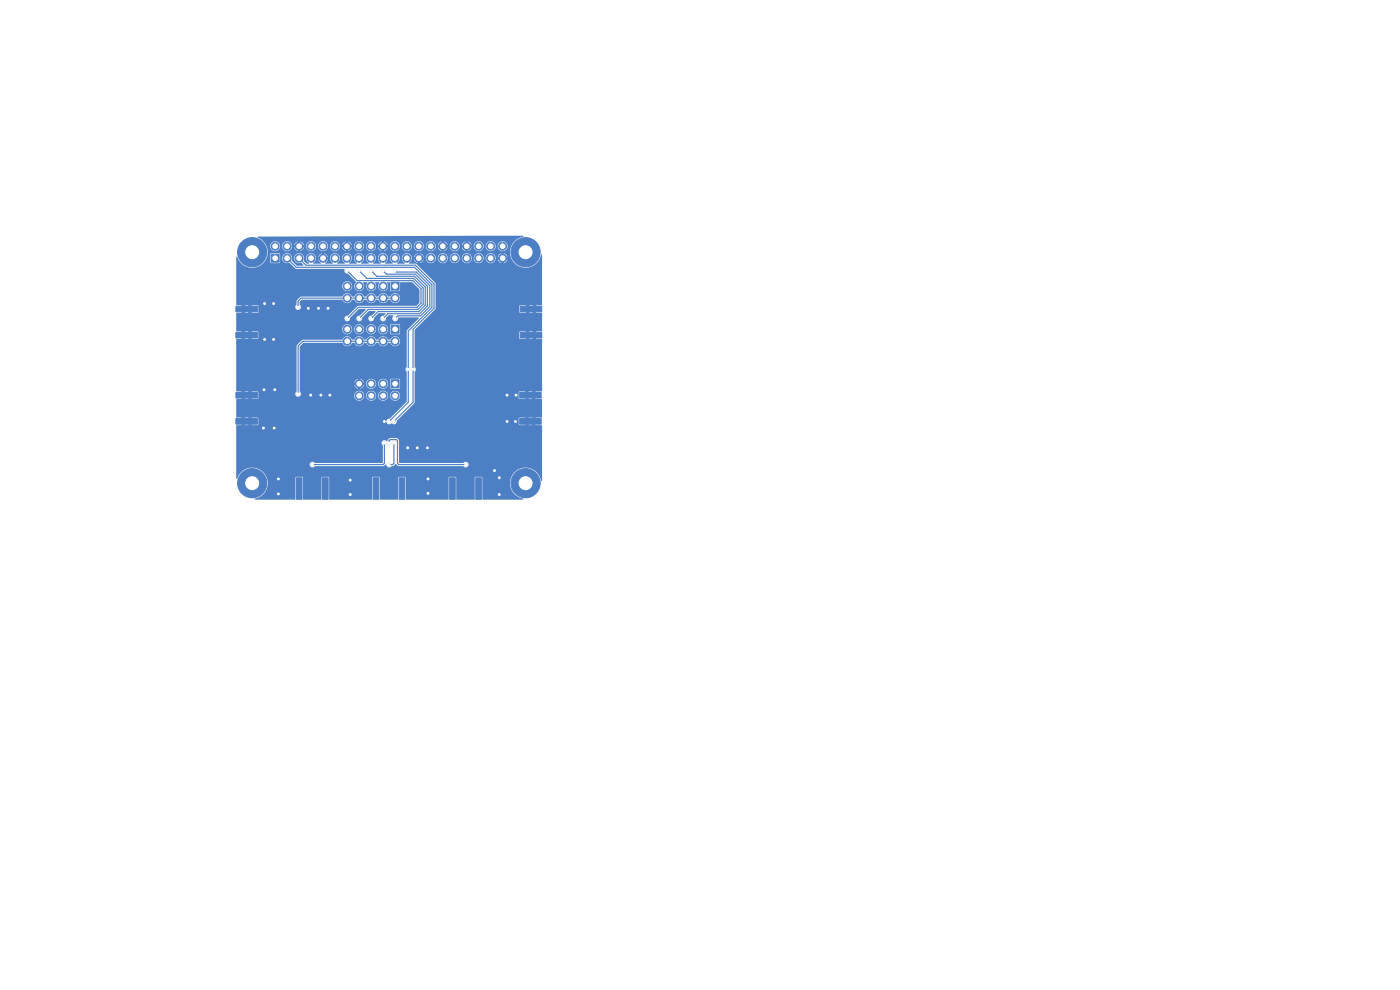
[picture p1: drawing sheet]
<svg xmlns="http://www.w3.org/2000/svg" width="297mm" height="210mm" viewBox="0 0 297 210" stroke-linecap="round" stroke-linejoin="round" font-family="sans-serif">
<g fill="#4d7fc4" stroke="#4d7fc4" stroke-width=".21">
<path d="M68.4 101.4h1.2v4.5h-1.2z"/>
<path d="M62.9 101.4h1.2v4.5h-1.2z"/>
<path d="M100.9 101.4h1.2v4.5h-1.2z"/>
<path d="M95.4 101.4h1.2v4.5h-1.2z"/>
<path d="M57.5 53.9h1.7v1.7h-1.7z"/>
<path d="M50 70.5h4.6v1.2h-4.6z"/>
<path d="M50 65h4.6v1.2h-4.6z"/>
<path d="M83 69h1.7v1.7h-1.7z"/>
<path d="M83 59.9h1.7v1.7h-1.7z"/>
<path d="M110.2 83.2h4.6v1.2h-4.6z"/>
<path d="M110.2 88.8h4.6v1.2h-4.6z"/>
<path d="M110.4 65h4.5v1.2h-4.5z"/>
<path d="M110.4 70.5h4.5v1.2h-4.5z"/>
<path d="M83 80.6h1.7v1.7h-1.7z"/>
<path d="M50 88.8h4.6v1.2h-4.6z"/>
<path d="M50 83.2h4.6v1.2h-4.6z"/>
<path d="M84.7 101.4h1.2v4.5h-1.2z"/>
<path d="M79.1 101.4h1.2v4.5h-1.2z"/>
<circle cx="111.5" cy="53.5" r="3.1"/>
<circle cx="111.5" cy="102.5" r="3.1"/>
<circle cx="58.4" cy="52.2" r=".85"/>
<circle cx="60.9" cy="54.8" r=".85"/>
<circle cx="60.9" cy="52.2" r=".85"/>
<circle cx="63.5" cy="54.8" r=".85"/>
<circle cx="63.5" cy="52.2" r=".85"/>
<circle cx="66" cy="54.8" r=".85"/>
<circle cx="66" cy="52.2" r=".85"/>
<circle cx="68.5" cy="54.8" r=".85"/>
<circle cx="68.5" cy="52.2" r=".85"/>
<circle cx="71.1" cy="54.8" r=".85"/>
<circle cx="71.1" cy="52.2" r=".85"/>
<circle cx="73.6" cy="54.8" r=".85"/>
<circle cx="73.6" cy="52.2" r=".85"/>
<circle cx="76.2" cy="54.8" r=".85"/>
<circle cx="76.2" cy="52.2" r=".85"/>
<circle cx="78.7" cy="54.8" r=".85"/>
<circle cx="78.7" cy="52.2" r=".85"/>
<circle cx="81.2" cy="54.8" r=".85"/>
<circle cx="81.2" cy="52.2" r=".85"/>
<circle cx="83.8" cy="54.8" r=".85"/>
<circle cx="83.8" cy="52.2" r=".85"/>
<circle cx="86.3" cy="54.8" r=".85"/>
<circle cx="86.3" cy="52.2" r=".85"/>
<circle cx="88.9" cy="54.8" r=".85"/>
<circle cx="88.9" cy="52.2" r=".85"/>
<circle cx="91.4" cy="54.8" r=".85"/>
<circle cx="91.4" cy="52.2" r=".85"/>
<circle cx="93.9" cy="54.8" r=".85"/>
<circle cx="93.9" cy="52.2" r=".85"/>
<circle cx="96.5" cy="54.8" r=".85"/>
<circle cx="96.5" cy="52.2" r=".85"/>
<circle cx="99" cy="54.8" r=".85"/>
<circle cx="99" cy="52.2" r=".85"/>
<circle cx="101.6" cy="54.8" r=".85"/>
<circle cx="101.6" cy="52.2" r=".85"/>
<circle cx="104.1" cy="54.8" r=".85"/>
<circle cx="104.1" cy="52.2" r=".85"/>
<circle cx="106.6" cy="54.8" r=".85"/>
<circle cx="106.6" cy="52.2" r=".85"/>
<circle cx="83.8" cy="72.4" r=".85"/>
<circle cx="81.3" cy="69.8" r=".85"/>
<circle cx="81.3" cy="72.4" r=".85"/>
<circle cx="78.7" cy="69.8" r=".85"/>
<circle cx="78.7" cy="72.4" r=".85"/>
<circle cx="76.2" cy="69.8" r=".85"/>
<circle cx="76.2" cy="72.4" r=".85"/>
<circle cx="73.7" cy="69.8" r=".85"/>
<circle cx="73.7" cy="72.4" r=".85"/>
<circle cx="53.5" cy="102.5" r="3.1"/>
<circle cx="83.8" cy="63.2" r=".85"/>
<circle cx="81.3" cy="60.7" r=".85"/>
<circle cx="81.3" cy="63.2" r=".85"/>
<circle cx="78.7" cy="60.7" r=".85"/>
<circle cx="78.7" cy="63.2" r=".85"/>
<circle cx="76.2" cy="60.7" r=".85"/>
<circle cx="76.2" cy="63.2" r=".85"/>
<circle cx="73.7" cy="60.7" r=".85"/>
<circle cx="73.7" cy="63.2" r=".85"/>
<circle cx="83.8" cy="83.9" r=".85"/>
<circle cx="81.3" cy="81.4" r=".85"/>
<circle cx="81.3" cy="83.9" r=".85"/>
<circle cx="78.7" cy="81.4" r=".85"/>
<circle cx="78.7" cy="83.9" r=".85"/>
<circle cx="76.2" cy="81.4" r=".85"/>
<circle cx="76.2" cy="83.9" r=".85"/>
<circle cx="53.5" cy="53.5" r="3.1"/>
</g>
<g fill="#ececec" stroke="#ececec" stroke-width=".21">
<circle cx="107.6" cy="89.4" r=".4"/>
<circle cx="58" cy="72" r=".4"/>
<circle cx="58.3" cy="82.7" r=".4"/>
<circle cx="69.6" cy="65.4" r=".4"/>
<circle cx="88.5" cy="95" r=".4"/>
<circle cx="105.9" cy="104.9" r=".4"/>
<circle cx="67.6" cy="65.4" r=".4"/>
<circle cx="86.5" cy="95" r=".4"/>
<circle cx="109.5" cy="83.8" r=".4"/>
<circle cx="109.3" cy="89.4" r=".4"/>
<circle cx="74.3" cy="104.9" r=".4"/>
<circle cx="55.9" cy="90.8" r=".4"/>
<circle cx="65.4" cy="65.4" r=".4"/>
<circle cx="68.1" cy="83.8" r=".4"/>
<circle cx="56.1" cy="64.4" r=".4"/>
<circle cx="107.6" cy="83.8" r=".4"/>
<circle cx="56.1" cy="72" r=".4"/>
<circle cx="56" cy="82.7" r=".4"/>
<circle cx="90.8" cy="104.6" r=".4"/>
<circle cx="104.9" cy="99.8" r=".4"/>
<circle cx="74.3" cy="101.9" r=".4"/>
<circle cx="81.5" cy="89.4" r=".4"/>
<circle cx="65.9" cy="83.8" r=".4"/>
<circle cx="90.7" cy="95" r=".4"/>
<circle cx="58.2" cy="90.8" r=".4"/>
<circle cx="105.9" cy="101.3" r=".4"/>
<circle cx="59.1" cy="104.8" r=".4"/>
<circle cx="70" cy="83.8" r=".4"/>
<circle cx="59.1" cy="101.6" r=".4"/>
<circle cx="90.8" cy="101.6" r=".4"/>
<circle cx="58" cy="64.4" r=".4"/>
<circle cx="86.6" cy="78.4" r=".4"/>
<circle cx="82.5" cy="89.4" r=".4"/>
<circle cx="83.6" cy="89.4" r=".4"/>
<circle cx="87.6" cy="78.4" r=".4"/>
<circle cx="73.7" cy="67.6" r=".4"/>
<circle cx="73.7" cy="57.4" r=".4"/>
<circle cx="76.2" cy="57.4" r=".4"/>
<circle cx="76.2" cy="67.6" r=".4"/>
<circle cx="78.7" cy="57.4" r=".4"/>
<circle cx="78.7" cy="67.6" r=".4"/>
<circle cx="81.3" cy="67.6" r=".4"/>
<circle cx="81.3" cy="57.4" r=".4"/>
<circle cx="83.8" cy="57.4" r=".4"/>
<circle cx="83.8" cy="67.6" r=".4"/>
<circle cx="66.3" cy="98.6" r=".4"/>
<circle cx="81.6" cy="94" r=".4"/>
<circle cx="82.5" cy="98.6" r=".4"/>
<circle cx="83.6" cy="94" r=".4"/>
<circle cx="82.5" cy="94" r=".4"/>
<circle cx="98.8" cy="98.6" r=".4"/>
<circle cx="63.2" cy="65.2" r=".4"/>
<circle cx="63.2" cy="83.6" r=".4"/>
</g>
<g fill="none" stroke="#4d7fc4" stroke-width=".25">
<path d="M60.9 54.8l2 1.9h25.1l3.6 3.7v4.8l-5 5v15.1l-4.1 4.1M63.4 54.8l1.5 1.5h23.2l4 3.9v5.2l-4.5 4.5v15.4l-4 4.1M73.7 57.4l2.1 2.1h11.8l1.7 1.8v3l-.8 .9h-12.5l-2.3 2.4M76.2 57.4l1.6 1.7h10l2 2v3.4l-1.1 1.1h-10.6l-1.9 2M78.7 57.4l1.2 1.2h8l2.3 2.3v3.8l-1.4 1.4h-8.6l-1.5 1.5M81.3 57.4l.7 .8h6.1l2.6 2.5v4.2l-1.7 1.6h-6.7l-1 1.1M83.8 57.4l.3 .3h4.2l2.9 2.9v4.4l-2 2h-4.8l-.6 .6M83.8 63.2h-19.9l-.7 .7v1.3M83.8 72.4h-19.5l-1.1 1v10.2M81.6 94v4.3l-.3 .3h-15M82.5 94v-.5l.3-.2h1.3l.2 .2v4.8l.3 .3h14.2M82.8 89.1h.1"/>
<path d="M83.6 94v4.3l-.3 .3h-.8"/>
</g>
<path d="M50.1 54.5l.2-.1a3.4 3.4 0 0 0 5.7 1.2l3.3 .2 .1-1h.5a1.06 1.06 0 0 0 1.4 .9l1.5 1.3 10.3 .1a.74 .74 0 0 0 .7 1l1.7 1.7a1.09 1.09 0 0 0-.1 1.6 1.09 1.09 0 0 0 1.5 .1 1.09 1.09 0 0 0 .1-1.6h.8l.1 .1a1.08 1.08 0 0 0 .2 1.5 1.08 1.08 0 0 0 1.5-.1 1.08 1.08 0 0 0 0-1.5h.8l.1 .1a1.08 1.08 0 0 0 .1 1.5 1.08 1.08 0 0 0 1.5-.1 1.08 1.08 0 0 0 0-1.5h.7v1.8l1.9 .1 .2-.2v-1.7h2.6l1.5 1.5v2.8l-.7 .7h-12.3l-2.2 2.1a.62 .62 0 0 0-.7 .6 .62 .62 0 0 0 .7 .6 .62 .62 0 0 0 .5-.8l1.8-1.8 1.4-.1 .1 .2-1.2 1.2a.63 .63 0 0 0-.8 .6 .63 .63 0 0 0 .7 .7 .63 .63 0 0 0 .5-.8l1.5-1.4h1.3l.1 .2-.8 .7a.63 .63 0 0 0-.8 .6 .63 .63 0 0 0 .7 .7 .63 .63 0 0 0 .6-.8l1-1h1.3l.1 .2-.4 .4a.62 .62 0 0 0-.7 .6 .62 .62 0 0 0 .7 .6 .62 .62 0 0 0 .5-.8l.6-.5h1a.66 .66 0 0 0 .1 1.2 .66 .66 0 0 0 .9-.7h4.4l-2.6 2.7v7.8a.66 .66 0 0 0 0 1v6.3l-3.6 3.6a.65 .65 0 0 0-.7 .9 .65 .65 0 0 0 1.1 .1l.5 .2h26.4l.2 .2h2.8l-.5-.5-.4 .5h-.7l.8-.8-.8-.8h.7l.4 .4 .5-.4h-2.8l-.2 .2v1.2h-26.4a.68 .68 0 0 0 .6-.8l3.7-3.6 .1-1.1h22l.2 .1h2.8l-.5-.4-.4 .4h-.7l.8-.8-.8-.8h.7l.4 .5 .5-.5-2.8 .1-.2 .1v1.3h-22v-5.6a.66 .66 0 0 0 0-1.1v-6.1h22.2l.1 .2h2.8l-.5-.5-.4 .5h-.7l.8-.8-.8-.8h.7l.4 .4 .5-.4h-2.8l-.1 .2v1.2h-22.2v-1.7l3.8-3.8h18.4l.1 .2h2.8l-.5-.5-.4 .5h-.7l.8-.8-.8-.8h.7l.4 .4 .5-.4h-2.8l-.1 .1v1.3h-18.4l.6-.8v-5.3l-4-4.1-1.5-.1-.2-.1 .6-.8h.5l.3 .5 .5 .3v-.6h.5v.6l.5-.3 .3-.5h-.6l.1-.2h.9l.1 .2a1.06 1.06 0 0 0 1.1 .8 1.06 1.06 0 0 0 .9-1h.5v.2a1.06 1.06 0 0 0 1.1 .8 1.06 1.06 0 0 0 1-1h.4v.2a1.06 1.06 0 0 0 1.2 .8 1.06 1.06 0 0 0 .9-1h.5v.2a1.06 1.06 0 0 0 1.1 .8 1.06 1.06 0 0 0 1-1h.4v.2a1.06 1.06 0 0 0 1.2 .8 1.06 1.06 0 0 0 .9-1h.4l.1 .2a1.05 1.05 0 0 0 1 .8 1.05 1.05 0 0 0 1-.8h.5l.3 .5 .5 .3v-.6h.5v.6l.5-.3 .3-.5h-.6v-.5h.6l-.3-.5-.5-.3v.6h-.5v-.6l-.5 .3-.3 .5h.6v.5h-1.1a1.05 1.05 0 0 0-.9-1.3 1.05 1.05 0 0 0-1.2 1.1h-.4v-.2a1.06 1.06 0 0 0-1.2-.9 1.06 1.06 0 0 0-.9 1.1h-.4l-.1-.2a1.06 1.06 0 0 0-1.1-.9 1.06 1.06 0 0 0-.9 1.1h-.5v-.2a1.06 1.06 0 0 0-1.1-.9 1.06 1.06 0 0 0-1 1.1h-.4v-.2a1.06 1.06 0 0 0-1.2-.9 1.06 1.06 0 0 0-.9 1.1h-.5v-.2a1.06 1.06 0 0 0-1.1-.9 1.06 1.06 0 0 0-1 1.1h-.9l-.1-.3h.6l-.3-.5-.5-.3v.6h-.5v-.6l-.5 .3-.3 .5h.6v.5h-1.1a1.08 1.08 0 0 0-.8-1.2 1.08 1.08 0 0 0-1.2 .7 1.08 1.08 0 0 0 .6 1.3l-.1 .1h-1.6a1.2 1.2 0 0 0 .2-2 1.09 1.09 0 0 0-1.6 .4 1.09 1.09 0 0 0 .6 1.5l-.2 .1h-1.5a1.2 1.2 0 0 0 .1-2 1.09 1.09 0 0 0-1.5 .4 1.09 1.09 0 0 0 .5 1.5l-.1 .1h-1.6a1.2 1.2 0 0 0 .2-2 1.09 1.09 0 0 0-1.6 .4 1.09 1.09 0 0 0 .6 1.5l-.2 .1h-1.5a1.2 1.2 0 0 0 .1-2 1.09 1.09 0 0 0-1.5 .4 1.09 1.09 0 0 0 .5 1.5l-.1 .1h-1.6a1.2 1.2 0 0 0 .2-2 1.09 1.09 0 0 0-1.5 .4 1.09 1.09 0 0 0 .5 1.5l-.1 .1h-1.6a1.2 1.2 0 0 0 .2-2 1.09 1.09 0 0 0-1.6 .4 1.09 1.09 0 0 0 .6 1.5l-.2 .1h-1.5v-.2l.6-.7h-.6v-.5h.6l-.1-.1-.2-.4-.5-.3v.6h-.5v-.6l-.5 .3-.3 .5h.6v.5h-.6l.6 .9h-1.7a1.2 1.2 0 0 0 .2-2 1.09 1.09 0 0 0-1.6 .4 1.09 1.09 0 0 0 .6 1.5l-.6 .1-.6-.6a1.07 1.07 0 0 0-.8-1.6 1.07 1.07 0 0 0-1.2 1.2 1.07 1.07 0 0 0 1.5 .9l.4 .4v.2h-1.3l-1.1-1.2a1.06 1.06 0 0 0-.7-1.4 1.06 1.06 0 0 0-1.3 1h-.5l-.1-1.1h-1.8l-.2 .2v1.7h-1.3l.1-.1a3.3 3.3 0 0 0 .4-3.3h.8v.2a1.06 1.06 0 0 0 1.2 .9 1.06 1.06 0 0 0 .9-1.1h.5v.2a1.05 1.05 0 0 0 1 .9 1.05 1.05 0 0 0 1-.8h.5l.3 .5 .5 .3v-.6h.5v.6l.5-.3 .3-.5h-.6l.1-.3h.9l.1 .2a1.06 1.06 0 0 0 1.1 .9 1.06 1.06 0 0 0 .9-1.1h.5v.2a1.06 1.06 0 0 0 1.1 .9 1.06 1.06 0 0 0 1-1.1h.4v.2a1.05 1.05 0 0 0 1 .9 1.05 1.05 0 0 0 1.1-.8h.5l.3 .5 .5 .3v-.6h.5v.6l.5-.3 .2-.5h-.6l.1-.3h1v.2a1.06 1.06 0 0 0 1.2 .9 1.06 1.06 0 0 0 .9-1.1h.4l.1 .2a1.05 1.05 0 0 0 1 .9 1.05 1.05 0 0 0 1-.8h.5l.3 .5 .5 .3v-.6h.5v.6l.5-.3 .3-.5h-.6v-.3h1v.2a1.06 1.06 0 0 0 1.2 .9 1.06 1.06 0 0 0 .9-1.1h.5v.2a1.06 1.06 0 0 0 1.1 .9 1.06 1.06 0 0 0 1-1.1h.4v.2a1.06 1.06 0 0 0 1.2 .9 1.06 1.06 0 0 0 .9-1.1h.4l.1 .2a1.05 1.05 0 0 0 1 .9 1.05 1.05 0 0 0 1-.8h.5l.3 .5 .5 .3v-.6h.5v.6l.5-.3 .3-.5h-.6v-.3h1v.2a1.05 1.05 0 0 0 1 .9 1.05 1.05 0 0 0 1.1-.8h.5l.3 .5 .5 .3v-.6h.5v.6l.5-.3 .2-.5h-.6l.1-.3h1v.2a1.06 1.06 0 0 0 1.2 .9 1.06 1.06 0 0 0 .9-1.1h.4l.1 .2a1.06 1.06 0 0 0 1.1 .9 1.06 1.06 0 0 0 .9-1.1h.5v.2a1.06 1.06 0 0 0 1.7 .7 1.06 1.06 0 0 0-.2-1.8 1.06 1.06 0 0 0-1.5 .9h-.5v-.2a1.06 1.06 0 0 0-1.1-.8 1.06 1.06 0 0 0-1 1h-.4v-.2a1.06 1.06 0 0 0-1.2-.8 1.06 1.06 0 0 0-.9 1h-1l-.1-.2h.6l-.2-.5-.5-.3v.6h-.5v-.6l-.5 .3-.3 .5h.6v.5h-1.1a1.05 1.05 0 0 0-.9-1.3 1.05 1.05 0 0 0-1.2 1h-1v-.2h.6l-.3-.5-.5-.3v.6h-.5v-.6l-.5 .3-.3 .5h.6v.5h-1.1a1.05 1.05 0 0 0-.9-1.3 1.05 1.05 0 0 0-1.2 1h-.4v-.2a1.06 1.06 0 0 0-1.2-.8 1.06 1.06 0 0 0-.9 1h-.4l-.1-.2a1.06 1.06 0 0 0-1.1-.8 1.06 1.06 0 0 0-.9 1h-.5v-.2a1.06 1.06 0 0 0-1.1-.8 1.06 1.06 0 0 0-1 1h-1v-.2h.6l-.3-.5-.5-.3v.6h-.5v-.6l-.5 .3-.3 .5h.6v.5h-1.1a1.05 1.05 0 0 0-.9-1.3 1.05 1.05 0 0 0-1.2 1h-.4v-.2a1.06 1.06 0 0 0-1.2-.8 1.06 1.06 0 0 0-.9 1h-1l-.1-.2h.6l-.2-.5-.5-.3v.6h-.5v-.6l-.5 .3-.3 .5h.6v.5h-1.1a1.05 1.05 0 0 0-.9-1.3 1.05 1.05 0 0 0-1.2 1h-.4v-.2a1.06 1.06 0 0 0-1.2-.8 1.06 1.06 0 0 0-.9 1h-.5v-.2a1.06 1.06 0 0 0-1.1-.8 1.06 1.06 0 0 0-1 1h-.9l-.1-.2h.6l-.3-.5-.5-.3v.6h-.5v-.6l-.5 .3-.3 .5h.6v.5h-1.1a1.05 1.05 0 0 0-.9-1.3 1.05 1.05 0 0 0-1.1 1h-.5v-.2a1.06 1.06 0 0 0-1.1-.8 1.06 1.06 0 0 0-1 1h-.8l-.2-.4a3.6 3.6 0 0 0-1.6-1.4l.1-.2 48.5-.2h7.6l.1 .2a3.3 3.3 0 0 0-2.8 3.5 3.3 3.3 0 0 0 3.2 3.1 3.3 3.3 0 0 0 3.4-2.8l.2 .1v10.5l-.1 .2h-1.1l-.8 .8 .8 .8h1.2v3.8l-.1 .1h-1.1l-.8 .8 .8 .8h1.1l.1 .1v10.9l-.1 .2-1.2-.1-.8 .8 .8 .8 1.3 .1v3.8l-.1 .1h-1.2l-.8 .8 .8 .8 1.3 .1v11.6l-.1 .1a3.4 3.4 0 0 0-3.5-2.8 3.4 3.4 0 0 0-3.2 3.2 3.4 3.4 0 0 0 2.8 3.4l-.1 .2h-8.5l-.1-4.7-.2-.1h-1.2l-.2 .1v4.6l-.1 .1-3.8-.1v-4.6l-.2-.1h-1.2l-.2 .1v4.6l-.1 .1h-9v-4.7l-.2-.1h-1.2l-.2 .1v4.6l-.2 .1-3.8-.1v-4.6l-.2-.1h-1.2l-.2 .1v4.6l-.1 .1h-8.9l-.1-4.7-.2-.1h-1.2l-.2 .1-.1 4.7-3.8-.1v-4.6l-.2-.1h-1.2l-.2 .1-.1 4.7h-8.5l-.1-.2a3.3 3.3 0 0 0 2-5.5 3.3 3.3 0 0 0-5.7 1.3l-.2-.1v-2.9h15.6a.64 .64 0 0 0 .5 .5 .64 .64 0 0 0 .7-.2h14.4l.6-.3a.65 .65 0 0 0 .5 .5 .65 .65 0 0 0 .7-.2h.4l.5-.5 .6 .5h13.6a.63 .63 0 0 0 1 .1 .63 .63 0 0 0 0-.9 .63 .63 0 0 0-1 .1h-13.4l-.1-.1-.1-4.8-.5-.4h-1.4l-.6 .6a.68 .68 0 0 0-1 .1 .68 .68 0 0 0 .1 .9l-.1 3.7h-14.3a.61 .61 0 0 0-.7-.2 .61 .61 0 0 0-.4 .6h-15.6v-8.4h2.7l-.5-.5-.4 .5h-.7l.8-.8h.7l.8 .8h1.1l.2-.2v-1.2l-.1-.2h-1.2l-.8 .8h-.7l-.8-.8h.7l.4 .4 .5-.4h-2.6l-.1-3.9 2.7-.1-.5-.4-.4 .4h-.7l.8-.8h.7l.8 .8h1.2l.1-1h7.8l.1 .3a.6 .6 0 0 0 1 0h11.4l.1 .3a1.06 1.06 0 0 0 1.1 .8 1.06 1.06 0 0 0 1-1.1h.4v.3a1.06 1.06 0 0 0 1.1 .8 1.06 1.06 0 0 0 1-1.1h.4v.3a1.06 1.06 0 0 0 1.2 .8 1.06 1.06 0 0 0 .9-1.1h.5v.3a1.06 1.06 0 0 0 1.7 .6 1.06 1.06 0 0 0-.2-1.8 1.06 1.06 0 0 0-1.5 .9h-.5v-.2a1.06 1.06 0 0 0-1.1-.8 1.06 1.06 0 0 0-1 1h-.4v-.2a1.06 1.06 0 0 0-1.2-.8 1.06 1.06 0 0 0-.9 1h-.4l-.1-.2a1.06 1.06 0 0 0-1.1-.8 1.06 1.06 0 0 0-1 1h-11.4l.2-.3-.3-.6v-1.3h11.6l.3 .5 .5 .2v-.6h.4v.6l.5-.2 .3-.5h-.6l.1-.3h1a1.06 1.06 0 0 0 1 1.1 1.06 1.06 0 0 0 1.1-1.1h.4v.2a1.05 1.05 0 0 0 1.7 .7h.9l.2 .2 1.7-.1 .2-.1v-1.8l-.2-.1h-1.8l-.1 .1v1.8h-.9a1.06 1.06 0 0 0-.1-1.8 1.06 1.06 0 0 0-1.6 .9h-.4v-.2a1.06 1.06 0 0 0-1.2-.8 1.06 1.06 0 0 0-.9 1h-1l-.1-.2h.6l-.3-.5-.5-.3v.6h-.4v-.6l-.5 .3-.3 .5h.6v.5h-12.2v-8.1l.8-.8 8.2-.1a1.12 1.12 0 0 0 1 .7 1.12 1.12 0 0 0 1-.6l.6-.1a1.14 1.14 0 0 0 1 .7 1.14 1.14 0 0 0 1.1-.7h.4a1.14 1.14 0 0 0 1.1 .7 1.14 1.14 0 0 0 1-.7h.5a1.14 1.14 0 0 0 1 .7 1.14 1.14 0 0 0 1.1-.7h.4a1.06 1.06 0 0 0 1.6 .6 1.06 1.06 0 0 0 .1-1.7 1.06 1.06 0 0 0-1.7 .4h-.5a1.14 1.14 0 0 0-1.1-.7 1.14 1.14 0 0 0-1 .8l-.4-.1a1.14 1.14 0 0 0-1.1-.7 1.14 1.14 0 0 0-1.1 .8l-.4-.1a1.14 1.14 0 0 0-1-.7 1.14 1.14 0 0 0-1.1 .8l-.4-.1a1.14 1.14 0 0 0-1.1-.7 1.14 1.14 0 0 0-1 .8h-8.4l-1.2 1.1-.1 9.8-.3 .6h-7.8l-.1-.5-1.2-.1-.8 .8h-.7l-.8-.8h.7l.4 .5 .5-.5h-2.7v-11l2.7-.1-.5-.5-.4 .5h-.7l.8-.8h.7l.8 .8h1.2l.1-.2v-1.2l-.2-.2h-1.1l-.8 .8h-.7l-.8-.8h.7l.4 .4 .5-.4h-2.6l-.1-.4h22.5v.2a1.06 1.06 0 0 0 1.2 .8 1.06 1.06 0 0 0 .9-1h.4l.1 .2a1.06 1.06 0 0 0 1.1 .8 1.06 1.06 0 0 0 1-1h.4v.2a1.06 1.06 0 0 0 1.1 .8 1.06 1.06 0 0 0 1-1h.4v.2a1.05 1.05 0 0 0 1.7 .6h.9l.2 .2h1.7l.2-.2v-1.8l-.2-.1h-1.8l-.1 .2v1.7h-.9l.1-.1a1.06 1.06 0 0 0-.3-1.7 1.06 1.06 0 0 0-1.5 1h-.4v-.3a1.06 1.06 0 0 0-1.2-.8 1.06 1.06 0 0 0-.9 1.1h-.4l-.1-.3a1.06 1.06 0 0 0-1.1-.8 1.06 1.06 0 0 0-1 1.1h-.4v-.3a1.06 1.06 0 0 0-1.1-.8 1.06 1.06 0 0 0-1 1.1h-22.5v-3.5h2.7l-.5-.5-.4 .5h-.7l.8-.8h.7l.8 .8h1.1l.2-.2v-1h7.8v.1a.62 .62 0 0 0 1 .3 .62 .62 0 0 0 0-1v-.6l.5-.4h8.5a1.14 1.14 0 0 0 1.1 .7 1.14 1.14 0 0 0 1.1-.7h.4a1.14 1.14 0 0 0 1 .7 1.14 1.14 0 0 0 1.1-.7h.4a1.14 1.14 0 0 0 1.1 .7 1.14 1.14 0 0 0 1-.7h.5a1.14 1.14 0 0 0 1 .7 1.14 1.14 0 0 0 1.1-.7h.4a1.06 1.06 0 0 0 1.6 .6 1.06 1.06 0 0 0 .1-1.7 1.06 1.06 0 0 0-1.7 .3l-.5 .1a1.14 1.14 0 0 0-1.1-.7 1.14 1.14 0 0 0-1 .7h-.4a1.14 1.14 0 0 0-1.1-.7 1.14 1.14 0 0 0-1.1 .7h-.4a1.14 1.14 0 0 0-1-.7 1.14 1.14 0 0 0-1.1 .7h-.4a1.14 1.14 0 0 0-1.1-.7 1.14 1.14 0 0 0-1 .7h-8.8l-.9 .9v.8l-.3 .6h-7.8l-.1-.4h-1.2l-.8 .8h-.7l-.8-.8h.7l.4 .4 .5-.4h-2.6l-.1-.2v-3.9h22.5v.2a1.06 1.06 0 0 0 1.7 .6 1.06 1.06 0 0 0-.2-1.7 1.06 1.06 0 0 0-1.5 .9h-22.5z" fill="#4d7fc4"/>
<g fill="#fff" stroke="#fff" stroke-width=".21">
<circle cx="107.6" cy="89.4" r=".2"/>
<circle cx="58" cy="72" r=".2"/>
<circle cx="58.3" cy="82.7" r=".2"/>
<circle cx="69.6" cy="65.4" r=".2"/>
<circle cx="88.5" cy="95" r=".2"/>
<circle cx="105.9" cy="104.9" r=".2"/>
<circle cx="67.6" cy="65.4" r=".2"/>
<circle cx="86.5" cy="95" r=".2"/>
<circle cx="109.5" cy="83.8" r=".2"/>
<circle cx="109.3" cy="89.4" r=".2"/>
<circle cx="74.3" cy="104.9" r=".2"/>
<circle cx="55.9" cy="90.8" r=".2"/>
<circle cx="65.4" cy="65.4" r=".2"/>
<circle cx="68.1" cy="83.8" r=".2"/>
<circle cx="56.1" cy="64.4" r=".2"/>
<circle cx="107.6" cy="83.8" r=".2"/>
<circle cx="56.1" cy="72" r=".2"/>
<circle cx="56" cy="82.7" r=".2"/>
<circle cx="90.8" cy="104.6" r=".2"/>
<circle cx="104.9" cy="99.8" r=".2"/>
<circle cx="74.3" cy="101.9" r=".2"/>
<circle cx="81.5" cy="89.4" r=".2"/>
<circle cx="65.9" cy="83.8" r=".2"/>
<circle cx="90.7" cy="95" r=".2"/>
<circle cx="58.2" cy="90.8" r=".2"/>
<circle cx="105.9" cy="101.3" r=".2"/>
<circle cx="59.1" cy="104.8" r=".2"/>
<circle cx="70" cy="83.8" r=".2"/>
<circle cx="59.1" cy="101.6" r=".2"/>
<circle cx="90.8" cy="101.6" r=".2"/>
<circle cx="58" cy="64.4" r=".2"/>
<circle cx="86.6" cy="78.4" r=".2"/>
<circle cx="82.5" cy="89.4" r=".2"/>
<circle cx="83.6" cy="89.4" r=".2"/>
<circle cx="87.6" cy="78.4" r=".2"/>
<circle cx="73.7" cy="67.6" r=".2"/>
<circle cx="73.7" cy="57.4" r=".2"/>
<circle cx="76.2" cy="57.4" r=".2"/>
<circle cx="76.2" cy="67.6" r=".2"/>
<circle cx="78.7" cy="57.4" r=".2"/>
<circle cx="78.7" cy="67.6" r=".2"/>
<circle cx="81.3" cy="67.6" r=".2"/>
<circle cx="81.3" cy="57.4" r=".2"/>
<circle cx="83.8" cy="57.4" r=".2"/>
<circle cx="83.8" cy="67.6" r=".2"/>
<circle cx="66.3" cy="98.6" r=".2"/>
<circle cx="81.6" cy="94" r=".2"/>
<circle cx="82.5" cy="98.6" r=".2"/>
<circle cx="83.6" cy="94" r=".2"/>
<circle cx="82.5" cy="94" r=".2"/>
<circle cx="98.8" cy="98.6" r=".2"/>
<circle cx="63.2" cy="65.2" r=".2"/>
<circle cx="63.2" cy="83.6" r=".2"/>
<circle cx="111.5" cy="53.5" r="1.37"/>
<circle cx="111.5" cy="102.5" r="1.37"/>
<circle cx="58.4" cy="54.8" r=".5"/>
<circle cx="58.4" cy="52.2" r=".5"/>
<circle cx="60.9" cy="54.8" r=".5"/>
<circle cx="60.9" cy="52.2" r=".5"/>
<circle cx="63.5" cy="54.8" r=".5"/>
<circle cx="63.5" cy="52.2" r=".5"/>
<circle cx="66" cy="54.8" r=".5"/>
<circle cx="66" cy="52.2" r=".5"/>
<circle cx="68.5" cy="54.8" r=".5"/>
<circle cx="68.5" cy="52.2" r=".5"/>
<circle cx="71.1" cy="54.8" r=".5"/>
<circle cx="71.1" cy="52.2" r=".5"/>
<circle cx="73.6" cy="54.8" r=".5"/>
<circle cx="73.6" cy="52.2" r=".5"/>
<circle cx="76.2" cy="54.8" r=".5"/>
<circle cx="76.2" cy="52.2" r=".5"/>
<circle cx="78.7" cy="54.8" r=".5"/>
<circle cx="78.7" cy="52.2" r=".5"/>
<circle cx="81.2" cy="54.8" r=".5"/>
<circle cx="81.2" cy="52.2" r=".5"/>
<circle cx="83.8" cy="54.8" r=".5"/>
<circle cx="83.8" cy="52.2" r=".5"/>
<circle cx="86.3" cy="54.8" r=".5"/>
<circle cx="86.3" cy="52.2" r=".5"/>
<circle cx="88.9" cy="54.8" r=".5"/>
<circle cx="88.9" cy="52.2" r=".5"/>
<circle cx="91.4" cy="54.8" r=".5"/>
<circle cx="91.4" cy="52.2" r=".5"/>
<circle cx="93.9" cy="54.8" r=".5"/>
<circle cx="93.9" cy="52.2" r=".5"/>
<circle cx="96.5" cy="54.8" r=".5"/>
<circle cx="96.5" cy="52.2" r=".5"/>
<circle cx="99" cy="54.8" r=".5"/>
<circle cx="99" cy="52.2" r=".5"/>
<circle cx="101.6" cy="54.8" r=".5"/>
<circle cx="101.6" cy="52.2" r=".5"/>
<circle cx="104.1" cy="54.8" r=".5"/>
<circle cx="104.1" cy="52.2" r=".5"/>
<circle cx="106.6" cy="54.8" r=".5"/>
<circle cx="106.6" cy="52.2" r=".5"/>
<circle cx="83.8" cy="69.9" r=".5"/>
<circle cx="83.8" cy="72.4" r=".5"/>
<circle cx="81.3" cy="69.9" r=".5"/>
<circle cx="81.3" cy="72.4" r=".5"/>
<circle cx="78.7" cy="69.9" r=".5"/>
<circle cx="78.7" cy="72.4" r=".5"/>
<circle cx="76.2" cy="69.9" r=".5"/>
<circle cx="76.2" cy="72.4" r=".5"/>
<circle cx="73.7" cy="69.9" r=".5"/>
<circle cx="73.7" cy="72.4" r=".5"/>
<circle cx="53.5" cy="102.5" r="1.37"/>
<circle cx="83.8" cy="60.7" r=".5"/>
<circle cx="83.8" cy="63.2" r=".5"/>
<circle cx="81.3" cy="60.7" r=".5"/>
<circle cx="81.3" cy="63.2" r=".5"/>
<circle cx="78.7" cy="60.7" r=".5"/>
<circle cx="78.7" cy="63.2" r=".5"/>
<circle cx="76.2" cy="60.7" r=".5"/>
<circle cx="76.2" cy="63.2" r=".5"/>
<circle cx="73.7" cy="60.7" r=".5"/>
<circle cx="73.7" cy="63.2" r=".5"/>
<circle cx="83.8" cy="81.4" r=".5"/>
<circle cx="83.8" cy="83.9" r=".5"/>
<circle cx="81.3" cy="81.4" r=".5"/>
<circle cx="81.3" cy="83.9" r=".5"/>
<circle cx="78.7" cy="81.4" r=".5"/>
<circle cx="78.7" cy="83.9" r=".5"/>
<circle cx="76.2" cy="81.4" r=".5"/>
<circle cx="76.2" cy="83.9" r=".5"/>
<circle cx="53.5" cy="53.5" r="1.37"/>
</g>
</svg>
